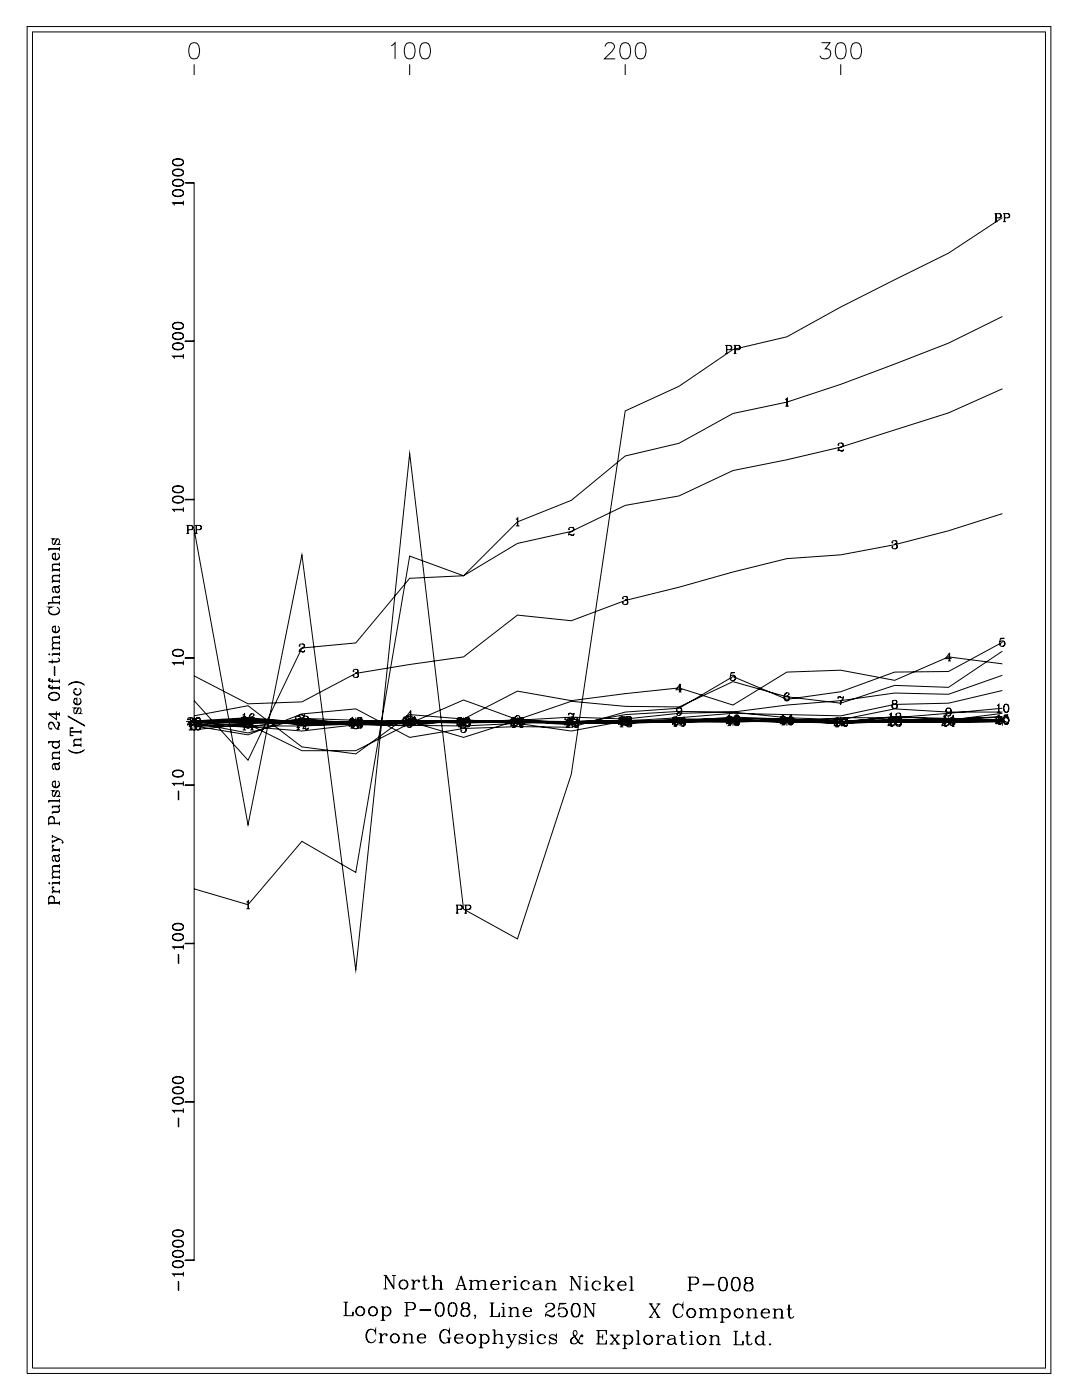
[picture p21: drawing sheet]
<svg xmlns="http://www.w3.org/2000/svg" width="215mm" height="279mm" viewBox="0 0 215 279" stroke-linecap="round" stroke-linejoin="round" font-family="sans-serif">
<g fill="none" stroke="#000" stroke-width=".2">
<path d="M5.4 5.3h204v268.5h-204zM6.5 6.4h201.9v266.3h-201.9zM38.1 8.7a1.05 1.05 0 0 1 1.5 .4 2.68 2.68 0 0 1-.3 2.5 1.06 1.06 0 0 1-1.5-.5 2.68 2.68 0 0 1 .3-2.4zM38.7 12.8v2.2M78 9.1l.7-.6v3.2M81 8.7a1.05 1.05 0 0 1 1.6 .4 2.68 2.68 0 0 1-.3 2.5 1.06 1.06 0 0 1-1.6-.5 2.68 2.68 0 0 1 .3-2.4zM81.6 12.8v2.2M84.1 8.7a1.04 1.04 0 0 1 1.5 .4 2.65 2.65 0 0 1-.3 2.5 1.05 1.05 0 0 1-1.5-.5 2.68 2.68 0 0 1 .3-2.4zM120.6 9.3a.81 .81 0 0 1 .6-.8h.6a.79 .79 0 0 1 .5 1.2l-1.8 2h2.1M124 8.7a1.05 1.05 0 0 1 1.5 .4 2.68 2.68 0 0 1-.3 2.5 1.06 1.06 0 0 1-1.5-.5 2.68 2.68 0 0 1 .3-2.4zM124.6 12.8v2.2M127.1 8.7a1.04 1.04 0 0 1 1.5 .4 2.65 2.65 0 0 1-.3 2.5 1.05 1.05 0 0 1-1.6-.5 2.7 2.7 0 0 1 .4-2.4z"/>
<path d="M163.7 8.5h1.7l-.9 1.2a1.03 1.03 0 0 1 1.1 1.2 1.03 1.03 0 0 1-1.4 .8l-.5-.1-.3-.5M166.9 8.7a1.05 1.05 0 0 1 1.6 .4 2.68 2.68 0 0 1-.3 2.5 1.06 1.06 0 0 1-1.6-.5 2.68 2.68 0 0 1 .3-2.4zM167.6 12.8v2.2M170 8.7a1.04 1.04 0 0 1 1.5 .4 2.65 2.65 0 0 1-.3 2.5 1.05 1.05 0 0 1-1.5-.5 2.7 2.7 0 0 1 .3-2.4zM34.4 38.6a.97 .97 0 0 0 1.2 .6l.5-.1a.67 .67 0 0 0 .5-.6 .67 .67 0 0 0-.5-.6 1.81 1.81 0 0 0-1.6 .2 .58 .58 0 0 0 .3 .9 1.27 1.27 0 0 0 1.7-.4M34.4 38.4a1.36 1.36 0 0 1 2.1 0M34.4 36.5a1.17 1.17 0 0 0 1.7 .5 .66 .66 0 0 0 .5-.6 .66 .66 0 0 0-.5-.6 1.74 1.74 0 0 0-1.6 .2 .58 .58 0 0 0 .3 .9 1.26 1.26 0 0 0 1.7-.4M34.4 36.3a1.38 1.38 0 0 1 2.1 0M34.4 34.5a.97 .97 0 0 0 1.2 .6l.5-.1a.67 .67 0 0 0 .5-.6 .67 .67 0 0 0-.5-.6 1.8 1.8 0 0 0-1.6 .2 .58 .58 0 0 0 .3 .9 1.27 1.27 0 0 0 1.7-.4M34.4 34.3a1.36 1.36 0 0 1 2.1 0M34.4 32.4a1.17 1.17 0 0 0 1.7 .6 .66 .66 0 0 0 .5-.7 .66 .66 0 0 0-.5-.6 1.74 1.74 0 0 0-1.6 .2 .58 .58 0 0 0 .3 1 1.26 1.26 0 0 0 1.7-.5M34.4 32.2a1.36 1.36 0 0 1 2.1 0"/>
<path d="M36.9 36.4l1.7 .1zM37.1 36.4h1.6v214.8h-1.6M34.5 40.5h2M36.5 40.4h-2.1l.4 .5M36.5 40v.9M198.2 42.6h1a.42 .42 0 0 1 .4 .4 .42 .42 0 0 1-.4 .4h-.7M198.2 44.2h.6M198.5 42.6v1.6M199.2 42.6l.3 .3-.1 .4-.2 .1M199.8 43.4l-10.8 7.1-21.4 10.7-10.8 5.9-10.7 2.6-10.8 7.3-10.7 4.9-10.7 72.4-10.8 32.8-10.7-5.9-10.8-90.8-10.7 102.9-10.7-82.7-10.8 53.8-10.7-58.9M199.9 42.6h.9a.42 .42 0 0 1 .4 .4 .42 .42 0 0 1-.4 .4h-.6M199.9 44.2h.6"/>
<path d="M200.2 42.6v1.6M200.8 42.6l.4 .3-.1 .4-.3 .1M34.4 69.1a1.17 1.17 0 0 0 1.7 .5 .66 .66 0 0 0 .5-.6 .66 .66 0 0 0-.5-.6 1.8 1.8 0 0 0-1.6 .2 .58 .58 0 0 0 .3 .9 1.27 1.27 0 0 0 1.7-.4M34.4 68.9a1.36 1.36 0 0 1 2.1 0M34.4 67.1a.97 .97 0 0 0 1.2 .6l.5-.1a.66 .66 0 0 0 .5-.6 .66 .66 0 0 0-.5-.6 1.74 1.74 0 0 0-1.6 .2 .57 .57 0 0 0 .3 .9 1.26 1.26 0 0 0 1.7-.4M34.4 66.9a1.38 1.38 0 0 1 2.1 0M34.4 65a1.17 1.17 0 0 0 1.7 .5 .66 .66 0 0 0 .5-.6 .66 .66 0 0 0-.5-.6 1.83 1.83 0 0 0-1.6 .2 .58 .58 0 0 0 .3 1 1.26 1.26 0 0 0 1.7-.5M34.4 64.8a1.36 1.36 0 0 1 2.1 0M34.5 71.1h2M36.5 71h-2.1l.4 .5M36.5 70.6v.9M36.9 68h1.7z"/>
<path d="M144.5 68.9h1a.43 .43 0 0 1 .4 .4 .43 .43 0 0 1-.4 .4h-.6M144.5 70.5h.6M144.8 68.9v1.6M144.9 68.9v1.6M145.5 68.9l.3 .3-.1 .3-.2 .2M146.2 68.9h1a.43 .43 0 0 1 .4 .4 .43 .43 0 0 1-.4 .4h-.7M146.2 70.5h.6M146.5 68.9v1.6M147.2 68.9l.3 .3-.1 .3-.2 .2M156.5 79.6l.4-.3v1.7M156.8 79.4v1.6M199.8 63.1l-10.8 5.3-21.4 8.2-10.8 3.6-10.7 2.2-10.8 6-10.7 2.5-10.7 8.8-10.8 4.3-10.7 10.8-10.8-4-10.7 63.1-10.7-6.2-10.8 12.6-10.7-3.1"/>
<path d="M199.8 77.5l-10.8 4.8-21.4 6.8-10.8 2.5-10.7 2.2-10.8 5-10.7 1.9-10.7 5.2-10.8 2.4-10.7 6.5-10.8 .5-10.7 12.9-10.7 1-10.8 22.3-10.7-11.8M34.4 99.7a1.17 1.17 0 0 0 1.7 .5 .66 .66 0 0 0 .5-.6 .66 .66 0 0 0-.5-.6 1.72 1.72 0 0 0-1.6 .2 .58 .58 0 0 0 .3 .9 1.26 1.26 0 0 0 1.7-.4M34.4 99.5a1.38 1.38 0 0 1 2.1 0M34.4 97.6a.97 .97 0 0 0 1.2 .6l.5-.1a.67 .67 0 0 0 .5-.6 .67 .67 0 0 0-.5-.6 1.83 1.83 0 0 0-1.6 .2 .58 .58 0 0 0 .3 .9 1.26 1.26 0 0 0 1.7-.4M34.4 97.4a1.36 1.36 0 0 1 2.1 0M36.9 99.5l1.7 .1zM156.5 81h.7M167.1 88.6l.1 .1h-.2a.55 .55 0 0 1 .6-.4 .55 .55 0 0 1 .5 .5l-.3 .3a.79 .79 0 0 0-.8 .8M167.7 88.3l.2 .2 .1 .3-.6 .4M168.1 89.7l-.2 .1-.7-.1-.2 .1M168.1 89.5l-.2 .4-.7-.2M9.7 109.5h2.1"/>
<path d="M10.4 111a.75 .75 0 0 0 .7 .5 .75 .75 0 0 0 .7-.5M10.4 115.9h1.4M10.4 113.6h1.4M10.8 117l.3 1 .4 .2a.65 .65 0 0 0 0-1.2M11 117.7a.42 .42 0 0 0 .4 .4 .42 .42 0 0 0 .4-.4M11 110.4l-.5 .1M11.4 107.4l-.5 1h-.4a.7 .7 0 0 1 .1-.9l.2-.1h-.4l.2 .1M11.5 110.3a.72 .72 0 0 1 .2 1.1 .72 .72 0 0 1-1.1 0 .72 .72 0 0 1 .2-1.1h.2v1.2M11.6 108.4l.2 .1h-.4l.2-.1a.69 .69 0 0 0 .1-.9l-.4-.1-.6 1.1M11.8 119h-1.1a.65 .65 0 0 0 0 1.1M11.8 119.1h-1.1l-.3 .3M11.8 116.7l-.3 .2h-.7l-.3 .2a.7 .7 0 0 0 .1 .9v-.1"/>
<path d="M11.8 116.6l-.3 .4h-.9M11.8 114.7h-1.1a.65 .65 0 0 0 0 1.1M11.8 114.8h-1.1l-.3 .3M11.8 112.4h-1.1a.66 .66 0 0 0 0 1.1M11.8 112.5h-1.1l-.3 .3M11.8 109v.8M11.8 112.1v.7M11.8 113.2v.8M11.8 114.4v.7M11.8 115.5v.7M11.8 118.7v.7M11.8 119.8v.7"/>
<path d="M11.8 113.5h-1.4v.5M11.8 115.8h-1.4v.4M11.8 109.3h-2.1v.5M34.5 101.6h2M36.5 101.5h-2.1l.4 .5M36.5 101.1v.9M37.2 104.7h.9a.43 .43 0 0 1 .4 .5 .43 .43 0 0 1-.4 .4h-.6M37.2 106.3h.5M37.4 104.7v1.6M37.5 104.7v1.6M38.1 104.7l.3 .3-.1 .4-.2 .2M38.8 104.7h1a.43 .43 0 0 1 .4 .5 .43 .43 0 0 1-.4 .4h-.6"/>
<path d="M38.8 106.3h.6M39.1 104.7v1.6M39.2 104.7v1.6M39.8 104.7l.3 .3-.1 .4-.2 .2M102.8 103.5l.4-.3v1.6M102.8 104.8h.7M103.1 103.3v1.5M113.4 105.4l.1 .1h-.2a.55 .55 0 0 1 .6-.4 .55 .55 0 0 1 .5 .5l-.3 .3a.78 .78 0 0 0-.8 .8M114 105.1l.3 .2v.3l-.6 .4M114.4 106.5l-.2 .1h-.9M114.4 106.3l-.1 .4-.7-.2M124.1 119.2l.1 .1h-.1a.51 .51 0 0 1 .5-.4 .51 .51 0 0 1 .5 .4l-.1 .2-.5 .1"/>
<path d="M124.8 118.9l.2 .2-.1 .4-.1 .1h.1a.45 .45 0 0 1 .3 .5 .45 .45 0 0 1-.4 .4l-.6-.1-.1-.2v-.2v.2M125 119.7l.1 .5-.3 .3M177.8 108.1v.1v-.1a.51 .51 0 0 1 .5-.3 .51 .51 0 0 1 .5 .4l-.1 .2-.5 .1M178.4 107.8l.3 .2-.1 .4-.2 .1h.2a.45 .45 0 0 1 .2 .5 .45 .45 0 0 1-.4 .4l-.5-.1-.1-.2v-.2v.2M178.7 108.6l.1 .5-.4 .3M199.8 102.4l-10.8 3.4-10.7 2.8-10.7 2-10.8 .7-10.7 2.7-10.8 3-10.7 2.7-10.7 4-10.8-1.1-10.7 8.3-10.8 1.5-10.7 1.8-10.7 5.7-10.8 .4-10.7-5.6M9.7 138.9a1.11 1.11 0 0 0 1.2 .7 1.11 1.11 0 0 0 .9-.9 1.11 1.11 0 0 0-1.1-.7 1.11 1.11 0 0 0-1 .9 1.23 1.23 0 0 0 2.1 0M9.7 138.7a1.23 1.23 0 0 1 2.1 0M9.7 136.9l.3 .2h1.8M9.7 135.5l.3 .2h1.8M9.7 130.4h.2l-.1 .1zM9.7 121.8a1.21 1.21 0 0 0 2.1 0"/>
<path d="M9.7 120.2h2.1M9.8 136.7l.1 .1 .1-.1h-.3l.1 .4 .2 .1h1.8M9.8 135.3h.2l-.1-.1-.2 .1 .1 .4 .2 .1h1.8M10.4 125.5a.75 .75 0 0 0 .7 .5 .75 .75 0 0 0 .7-.5M10.4 131.4v.9M10.4 135.3v.9M10.4 136.7v.8M10.4 130.4h1.4M10.4 129.3h1.4M10.8 132.9l.1 1.7zM11 124.9l-.5 .1M11.3 121a.79 .79 0 0 1 .5 .9 .79 .79 0 0 1-.8 .6 .94 .94 0 0 1-1-.2 .94 .94 0 0 1-.2-1l.2-.2-.3-.1h.6l-.3 .1"/>
<path d="M11.5 131.1a.43 .43 0 0 1 .2 .8l-2 .1M11.5 124.8a.71 .71 0 0 1 .2 1.1 .71 .71 0 0 1-1.1 0 .71 .71 0 0 1 .2-1.1h.2v1.2M11.8 131.7l-.4 .2h-1.7M11.8 128.1h-1.1a.66 .66 0 0 0 0 1.1M11.8 128.2h-1.1l-.3 .3M11.8 127h-1.1a.65 .65 0 0 0 0 1.1M11.8 127h-1.1l-.3 .4M11.8 126.6v.8M11.8 127.8v.7M11.8 128.9v.7M11.8 130v.7M11.8 135.4v.8"/>
<path d="M11.8 136.8v.7M11.8 129.2h-1.4v.4M11.8 130.3h-1.4v.4M11.8 120.1h-2.1v.4M13.6 136.6a2.2 2.2 0 0 1 3.3 0M13.8 136.4l.4-.2a2.63 2.63 0 0 1 2.5 .2M14.7 139.9a.75 .75 0 0 0 .7 .5 .75 .75 0 0 0 .7-.5M14.7 137.9a.75 .75 0 0 0 .7 .6 .75 .75 0 0 0 .7-.6M15.3 139.3l-.5 .1M15.8 139.2a.71 .71 0 0 1 .2 1 .71 .71 0 0 1-1.1 0 .71 .71 0 0 1 .2-1h.2v1.2M15.8 137.2a.72 .72 0 0 1 .2 1.1 .72 .72 0 0 1-1.1 0 .72 .72 0 0 1 .2-1.1v.2l-.1-.1M34.4 130.2a.97 .97 0 0 0 1.2 .6l.5-.1a.66 .66 0 0 0 .5-.6 .66 .66 0 0 0-.5-.6 1.74 1.74 0 0 0-1.6 .2 .57 .57 0 0 0 .3 .9 1.26 1.26 0 0 0 1.7-.4"/>
<path d="M34.4 130a1.38 1.38 0 0 1 2.1 0M34.5 132.2h2M36.5 132.1h-2.1l.4 .5M36.5 131.7v.9M36.9 131.1l1.7 .1zM59.7 128.7v.1l-.1-.1a.55 .55 0 0 1 .6-.4 .55 .55 0 0 1 .5 .5l-.3 .3a.77 .77 0 0 0-.8 .9M60.3 128.4l.3 .3a.6 .6 0 0 1-.6 .6M60.7 129.7l-.2 .2-.9-.1M60.7 129.6l-.1 .4-.7-.3M70.4 133.7l.1 .1h-.1a.51 .51 0 0 1 .5-.4 .51 .51 0 0 1 .5 .5l-.1 .1-.5 .1M71.1 133.4l.2 .2-.1 .4-.1 .1 .1 .1a.45 .45 0 0 1 .3 .5 .45 .45 0 0 1-.4 .3l-.6-.1-.1-.2v-.1v.1M71.3 134.2l.1 .5-.3 .3"/>
<path d="M135.3 137.9h.5M135.5 136.5v1.4M136 137.5h-1.3l.9-1.2v1.6M145.7 134.1l.8-.1h-.8l-.2 .8a.58 .58 0 0 1 .9-.2 .58 .58 0 0 1 0 .9 .58 .58 0 0 1-.9-.2l.1-.1v.1M146.2 134.6l.1 .1a.56 .56 0 0 1 .2 .5 .56 .56 0 0 1-.3 .5M156.8 138.1a.97 .97 0 0 0-.1 1.6M156.9 138.7l.4 .5-.1 .3-.3 .2M157.2 138.3v.2l.1-.2a.56 .56 0 0 0-.7-.2 .56 .56 0 0 0-.3 .7v.4a.52 .52 0 0 0 .6 .6 .52 .52 0 0 0 .4-.7 .52 .52 0 0 0-.7-.3l-.2 .4M167 139.1l.2-.3 .6 .3 .3-.3-.1 .5a1.3 1.3 0 0 0-.4 1.2M167 138.8v.5M167.1 139l.3-.1 .4 .2M168 139.3a1.14 1.14 0 0 0-.5 1.2"/>
<path d="M178.1 139.6l-.2 .1-.1 .4a.54 .54 0 0 0 1 0v-.3a.54 .54 0 0 0-.8-.1 .39 .39 0 0 0 .1 .6M178.4 139.6l.2 .1a.39 .39 0 0 1-.2 .6M189 131.7h.5M189.2 130.3v1.4M189.6 131.3h-1.2l.9-1.2v1.6M199.4 127.3l.8-.1h-.8l-.2 .8a.57 .57 0 0 1 .9-.2 .57 .57 0 0 1 0 .9 .57 .57 0 0 1-.9-.2h.2h-.1M199.8 132.3l-10.8-1.4-10.7 4.7-10.7-2-10.8 .4-10.7 6.5-10.8-3.4-10.7 1.2-10.7 1.4-10.8-1.9-10.7 5.5-10.8-.9-10.7 7.9-10.7-1.4-10.8-8.2-10.7 2M199.8 128l-10.8 5.8-10.7 .2-10.7 3.9-10.8 1.5-10.7-4.5-10.8 6.3-10.7 .7-10.7 3.1-10.8-.2-10.7 .4-10.8 1.8-10.7-5.7-10.7 1-10.8 4.2-10.7-1.8M199.8 129.8l-10.8 7.2-10.7-.4-10.7 3.6-10.8-1.3-10.7-3-10.8 5-10.7-.1-10.7-1-10.8 3.6-10.7-3.9-10.8 4.7-10.7 5.4h-10.7l-10.8-5.3-10.7 1.2M199.8 134.6l-10.8 3.8-10.7-.3-10.7 1.6-10.8 .8-10.7 1.4-10.8 .3-10.7 1.1-10.7-.4-10.8 .7-10.7 3.4-10.8-3.2-21.4-.6-10.8 2.9-10.7-2h10.7l10.8-.4 10.7 .5 10.7-.5 32.3 .1 42.9-.1 32.2 .2 10.8-.1M199.8 137.6l-10.8 2.6-10.7 .2-10.7 2.3-21.5-.5-10.8 .9-10.7 .6-10.7 2-10.8-1.5-10.7 .5-21.5-.2-10.7 1.2-10.8-.9-10.7-.1M199.8 127.8h.2a.55 .55 0 0 1 .2 .6 .55 .55 0 0 1-.4 .4"/>
<path d="M9.7 144.4l.1-.2a.47 .47 0 0 1 .7-.1l.4 .7M9.7 159.7h2.1M9.9 142.4h1.9M10.1 145.2h.1v.2a.73 .73 0 0 1-.5-.8 .73 .73 0 0 1 .6-.7l.4 .4a1.06 1.06 0 0 0 1.1 1.1M10.4 156.4a.75 .75 0 0 0 .7 .5 .75 .75 0 0 0 .7-.5M10.4 148.5a.75 .75 0 0 0 .7 .5 .75 .75 0 0 0 .7-.5M10.4 151.2h1.4M10.7 147.9a.68 .68 0 0 0-.1 1 .68 .68 0 0 0 1 0 .68 .68 0 0 0-.1-1M10.8 152.3l.3 1 .4 .1a.65 .65 0 0 0 0-1.1M11 155.8l-.5 .1M11 153a.42 .42 0 0 0 .4 .3 .42 .42 0 0 0 .4-.3M11.2 141.8v1.6l-1.5-1.1h2.1"/>
<path d="M11.3 143.9l.5 .2v.4l-.3 .5M11.4 157.6l-.5 1h-.4a.7 .7 0 0 1 .1-.9l.2-.1h-.4l.2 .1M11.5 155.7a.72 .72 0 0 1 .2 1.1 .72 .72 0 0 1-1.1 0 .72 .72 0 0 1 .2-1.1h.2v1.2M11.5 143.9l.2 .3-.2 .8 .1 .4M11.6 158.6l.2 .1h-.4l.4-.4v-.4l-.2-.3h-.3l-.6 1.1M11.8 152l-.3 .2-.9 .1a.69 .69 0 0 0 0 1v-.1M11.8 151.9l-.1 .3-.2 .1h-.9M11.8 150h-1.1a.66 .66 0 0 0 0 1.1M11.8 150.1h-1.1l-.3 .3M11.8 142v.7M11.8 147.5v.4h-2.1M11.8 149.6v.8"/>
<path d="M11.8 150.8v.7M11.8 159.3v.7M11.8 151.1h-1.4v.4M11.8 159.6h-2.1v.4M11.8 147.8h-2.1v.4M13.6 149.4a2.21 2.21 0 0 0 3.3 0M13.6 142.7l3.3 2zM13.8 149.6l.4 .2a2.64 2.64 0 0 0 2.5-.2M14 145.2l.6-.1h-.6v1.5h.6l-.6-.1M14 145.9h2.1M14 145.8h2.1M14.7 148.6h1.4"/>
<path d="M15.7 141.1l-.6 1.1h-.2l-.2-.3 .1-.6 .3-.2h-.4l.2 .1M15.9 142.1l.2 .1h-.4l.4-.4v-.4l-.2-.3h-.3l-.6 1.1M16.1 147.4h-1.1a.65 .65 0 0 0 0 1.1M16.1 147.4h-1.1l-.3 .4M16.1 148.5h-1.4v.4M16.1 145.5v.7M16.1 147v.8M16.1 148.2v.7M34.4 154.3a.97 .97 0 0 0 1.2 .6l.5-.1a.66 .66 0 0 0 .5-.6 .66 .66 0 0 0-.5-.6 1.72 1.72 0 0 0-1.6 .2 .57 .57 0 0 0 .3 .9 1.27 1.27 0 0 0 1.7-.4M34.4 154.1a1.38 1.38 0 0 1 2.1 0M34.5 156.2h2M35.5 157.7l.1 1.7z"/>
<path d="M36.5 156.1h-2.1l.4 .5M36.5 155.7v.9M36.9 156.4l1.7 .1zM37.1 143.8h2.4M37.5 143.3v.1h-.1a.55 .55 0 0 1 .6-.4 .55 .55 0 0 1 .5 .5l-.3 .3a.79 .79 0 0 0-.8 .8M37.6 144.2l.4-.3v1.6M37.6 143.4l.4-.3v1.7M37.6 145.5h.7M37.6 144.8h.7M37.9 143.2v2.3M38.1 143l.2 .2 .1 .3-.6 .4M38.3 144l.8-.1h-.8l-.1 .8a.57 .57 0 0 1 .8-.3 .57 .57 0 0 1 0 .9 .57 .57 0 0 1-.8-.2v-.1v.2"/>
<path d="M38.5 144.4l-.3 .2-.8-.1M38.5 144.2l-.2 .4-.7-.2M38.7 143.8h161.1M38.7 143v1.6M38.8 144.4l.1 .1a.57 .57 0 0 1 .3 .6 .57 .57 0 0 1-.4 .4M39.1 143.2l.7-.1h-.7l-.2 .8a.58 .58 0 0 1 .9-.2 .58 .58 0 0 1 0 .9 .58 .58 0 0 1-.9-.2l.1-.1v.1M39.4 143.9a.93 .93 0 0 0 0 1.6h.1a.94 .94 0 0 0 0-1.6h-.1a1.05 1.05 0 0 0 0 1.6M39.4 143a.93 .93 0 0 0 0 1.6h.1a.94 .94 0 0 0 0-1.6h-.1a1.04 1.04 0 0 0 0 1.6M39.5 143.9a1.05 1.05 0 0 1 0 1.6M39.5 143.7l.4 .4-.1 .4-.3 .3M39.5 143a1.04 1.04 0 0 1 0 1.6M48.2 143.2l.1 .1h-.2a.55 .55 0 0 1 .6-.4 .55 .55 0 0 1 .5 .4l-.3 .4a.78 .78 0 0 0-.8 .8"/>
<path d="M48.4 144.2l.3-.3v1.6M48.4 142.6l.3-.3v1.6M48.4 145.5h.6M48.7 142.3v1.6M48.7 144v1.5M48.8 142.9l.2 .1 .1 .3-.6 .5M49.2 144.3l-.2 .1-.9-.1M49.2 144.1l-.2 .4-.6-.2M49.4 143.5a.97 .97 0 0 0 0 1.6M49.4 143v1.6M49.5 144.1l.4 .5-.1 .3-.3 .2M49.8 143.7v.2l.1-.2a.56 .56 0 0 0-.7-.1 .56 .56 0 0 0-.3 .6v.5a.52 .52 0 0 0 .6 .5 .52 .52 0 0 0 .4-.7 .52 .52 0 0 0-.7-.3l-.2 .4"/>
<path d="M49.9 144.2l.4-.3v1.6M49.9 143.2l.4-.3v1.6M49.9 145.5h.7M49.9 144.5h.7M50.2 142.3a.98 .98 0 0 0-.1 1.6M50.2 143v2.5M50.3 142.9l.4 .4-.1 .3-.3 .3h-1.9M50.6 142.5v.1v-.3a.62 .62 0 0 0-.9 .6v.5a.52 .52 0 0 0 .5 .5 .52 .52 0 0 0 .5-.6 .52 .52 0 0 0-.7-.4l-.3 .4M58.9 143.1h.1h-.1a.55 .55 0 0 1 .5-.4 .55 .55 0 0 1 .5 .5l-.3 .3a.77 .77 0 0 0-.7 .9M59.1 144.1l.4-.3v1.6M59.1 143.7l.4-.3v1.6M59.1 145h.7"/>
<path d="M59.1 145.4h.7M59.4 143.8h1.6M59.4 143.5v1.9M59.6 142.8l.2 .1 .1 .3-.7 .5M59.6 142.7l.3-.3 .5 .2 .3-.2-.1 .4a1.3 1.3 0 0 0-.4 1.2M59.6 142.4v.4M59.7 142.5h.3l.4 .1M59.9 144.1l-.2 .2-.8-.1M59.9 144l-.1 .4-.7-.3M60.2 143v1.6M60.4 143.7l.2-.3 .6 .2 .3-.2-.1 .5-.5 .7v.4M60.4 143.4v.5"/>
<path d="M60.5 144.1v.1h-.1a.55 .55 0 0 1 .6-.4 .55 .55 0 0 1 .5 .4l-.3 .3a.79 .79 0 0 0-.8 .9M60.5 143.6l.3-.1 .4 .1M60.5 143.1v.1l-.1-.1a.55 .55 0 0 1 .6-.4 .55 .55 0 0 1 .5 .5l-.3 .3a.79 .79 0 0 0-.8 .9M60.6 142.8a1.14 1.14 0 0 0-.5 1.2M61.1 143.8l.2 .1 .1 .3-.6 .5M61.1 142.8l.2 .1 .1 .3-.6 .5M61.4 143.9a1.14 1.14 0 0 0-.5 1.1M61.5 145.2l-.3 .1-.8-.1M61.5 145l-.2 .4-.7-.2M61.5 144.1l-.3 .2-.8-.1M61.5 144l-.2 .4-.7-.3M69.7 143.6h.1h-.2a.55 .55 0 0 1 .6-.3 .55 .55 0 0 1 .5 .4l-.3 .3a.78 .78 0 0 0-.8 .9"/>
<path d="M69.8 143.8l.4-.3v1.6M69.8 143.3l.4-.3v1.6M69.8 145.1h.7M70.1 143.8h1.6M70.1 143.1v2M70.3 143.3l.2 .1 .1 .3-.6 .5M70.7 144.6l-.3 .2-.8-.1M70.7 144.5l-.2 .4-.7-.3h.7M70.8 143.6l-.3 .1-.1 .4a.56 .56 0 0 0 1 0v-.2a.56 .56 0 0 0-.8-.2l-.1 .4 .3 .2M70.8 144.3l-.4 .3a.53 .53 0 0 0 .6 .7 .53 .53 0 0 0 .3-.9l-.2-.1M70.8 144.3l-.4 .3 .1 .5 .3 .2M70.9 143v1.6"/>
<path d="M71.1 143.6l.2 .3-.1 .4h-.1M71.1 144.3l.3 .3-.1 .5-.2 .2M71.2 143.8v.2l-.1-.2 .2-.2a.6 .6 0 0 1 .8 .1v.4l-.5 .1M71.2 143.6v.1l-.1-.1 .2-.3a.6 .6 0 0 1 .8 .2v.4l-.5 .1M71.5 143l-.2 .1-.1 .4a.54 .54 0 0 0 .9 0v-.3a.54 .54 0 0 0-.7-.1l-.1 .4 .2 .2M71.5 143.7l-.4 .3a.53 .53 0 0 0 .7 .6 .53 .53 0 0 0 .3-.8l-.3-.1M71.5 143.7l-.3 .3 .1 .5 .2 .1M71.8 143.5l.3 .2-.1 .4-.2 .1 .2 .1a.45 .45 0 0 1 .2 .5 .45 .45 0 0 1-.4 .3h-.5l-.2-.3 .1-.1v.1M71.8 143l.3 .2-.1 .4-.2 .1M71.8 143.7l.3 .3v.5l-.3 .1M71.8 143.3l.3 .2-.1 .4-.2 .1h.2a.45 .45 0 0 1 .2 .5 .45 .45 0 0 1-.4 .4 .54 .54 0 0 1-.7-.3l.1-.2v.2M72.1 144.4v.4l-.3 .3"/>
<path d="M72.1 144.1v.5l-.3 .3M80.4 143.2v.1h-.1a.55 .55 0 0 1 .6-.4 .55 .55 0 0 1 .5 .4l-.3 .4a.78 .78 0 0 0-.8 .8M80.6 143.1l.4-.3v1.6M80.6 143.3l.4-.3v1.6M80.6 144.4h.7M80.6 144.6h.7M80.8 143.8h1.7M80.9 142.8v1.8M81 142.9l.3 .1v.3l-.6 .5M81.4 144.3l-.2 .1-.9-.1M81.4 144.1l-.1 .4-.7-.2M81.6 143.4l-.2 .1a.51 .51 0 0 0-.2 .5 .51 .51 0 0 0 .4 .4"/>
<path d="M81.6 143.2h.5M81.6 143v1.6M81.7 143.4a.96 .96 0 0 1-.1 1.6M81.8 141.8v1.4M82.1 143.9a.52 .52 0 0 1-.7 .4 .52 .52 0 0 1-.2-.7 .52 .52 0 0 1 .8-.1 .87 .87 0 0 1 .2 .9 .87 .87 0 0 1-.8 .6l-.2-.2 .1-.2v.2M82.3 142.8h-1.3l.9-1.2v1.6M82.3 143l-.3 .5v.3l.3 .2M82.3 144.4h.6M82.3 144.5h.6M82.5 143a.97 .97 0 0 1-.1 1.6M82.6 142.9v1.6M82.6 142.9l-.8 1.1h1.2"/>
<path d="M82.9 143.6a.51 .51 0 0 1-.7 .3 .51 .51 0 0 1-.3-.7 .51 .51 0 0 1 .8-.1 .88 .88 0 0 1 .3 .9 .88 .88 0 0 1-.8 .6l-.2-.2v-.2v.2M83 143.9h-1.2l.8-1.1v1.7M91.2 143.3v.1h-.1a.55 .55 0 0 1 .6-.4 .55 .55 0 0 1 .5 .5l-.4 .3a.79 .79 0 0 0-.7 .8M91.3 143.6l.4-.3v1.6M91.3 143.4l.4-.3v1.7M91.3 144.9h.7M91.3 144.8h.7M91.6 143.8h1.6M91.6 143.2v1.7M91.8 143l.2 .2 .1 .3-.6 .4M92 144.5l.8-.1h-.8l-.2 .8a.57 .57 0 0 1 .9-.2 .57 .57 0 0 1 0 .9 .57 .57 0 0 1-.9-.3h.2l-.1 .1M92.2 144.4l-.3 .2-.8-.1"/>
<path d="M92.2 144.2l-.2 .4-.7-.2M92.4 143v1.6M92.5 144.9l.1 .1a.55 .55 0 0 1 .2 .6 .55 .55 0 0 1-.3 .4M92.8 143.2l.7-.1h-.7l-.2 .8a.58 .58 0 0 1 .9-.2 .58 .58 0 0 1 0 .9 .58 .58 0 0 1-.9-.2l.1-.1v.1M93.1 143.3a.93 .93 0 0 0 0 1.6h.1a.94 .94 0 0 0 0-1.6h-.1a1.04 1.04 0 0 0 0 1.6M93.1 143a.93 .93 0 0 0 0 1.6h.1a.94 .94 0 0 0 0-1.6h-.1a1.04 1.04 0 0 0 0 1.6M93.2 143.3a1.04 1.04 0 0 1 0 1.6M93.2 143.7l.4 .4-.1 .4-.3 .3M93.2 143a1.04 1.04 0 0 1 0 1.6M101.9 143.4v.2l-.1-.1a.55 .55 0 0 1 .6-.4 .55 .55 0 0 1 .5 .5l-.3 .3a.79 .79 0 0 0-.8 .9M102.1 143.7l.3-.3v1.6M102.1 143.3l.3-.3v1.6"/>
<path d="M102.1 145h.6M102.1 144.6h.6M102.3 143.8h1.6M102.4 143.1v1.9M102.5 143.1l.2 .2 .1 .3-.6 .5M102.9 144.5l-.2 .2-.6-.2-.3 .1M102.9 144.4l-.2 .4-.6-.3M103.1 142.6a.96 .96 0 0 0-.1 1.6M103.1 143v1.6M103.2 143.2l.4 .5-.1 .3-.3 .2M103.5 142.9v.1l.1-.1a.52 .52 0 0 0-.5-.3 .52 .52 0 0 0-.4 .4 .84 .84 0 0 0 .3 1.2 .51 .51 0 0 0 .7-.4 .51 .51 0 0 0-.5-.5 .51 .51 0 0 0-.5 .4M103.6 143.7l.4-.3v1.6"/>
<path d="M103.6 143.4l.4-.3v1.7M103.6 145h.7M103.6 144.8h.7M103.9 143a.98 .98 0 0 0-.1 1.6M103.9 143.2v1.8M104 143.6l.3 .5v.3l-.3 .2M104.3 143.2v.2v-.2a.56 .56 0 0 0-.6-.1 .56 .56 0 0 0-.4 .6v.5a.52 .52 0 0 0 .6 .5 .52 .52 0 0 0 .5-.7 .52 .52 0 0 0-.7-.3l-.3 .4M112.6 143.3l.1 .1h-.1a.55 .55 0 0 1 .5-.4 .55 .55 0 0 1 .5 .5l-.3 .3a.79 .79 0 0 0-.7 .8M112.8 143.7l.4-.3v1.6M112.8 143.6l.4-.3v1.6M112.8 144.9h.7M112.8 145h.7"/>
<path d="M113 143.8h1.7M113.1 143.3v1.7M113.3 143l.2 .2 .1 .3-.7 .4M113.3 142.4l.3-.3 .5 .3 .3-.3-.1 .5a1.3 1.3 0 0 0-.4 1.1M113.3 142.1v.5M113.4 142.3l.3-.1 .4 .2M113.6 144.4l-.2 .2-.8-.1M113.6 144.2l-.1 .4-.7-.2M113.9 143v1.6M114.1 143.6l.2-.3 .6 .2 .3-.2-.1 .4a1.38 1.38 0 0 0-.5 1.2M114.1 143.3v.4M114.2 143.7v.2l-.1-.1a.55 .55 0 0 1 .6-.4 .55 .55 0 0 1 .5 .5l-.3 .3a.79 .79 0 0 0-.8 .8"/>
<path d="M114.2 143.4l.3-.1 .4 .2M114.2 143.3v.2l-.1-.1a.55 .55 0 0 1 .6-.4 .55 .55 0 0 1 .5 .5l-.3 .3a.8 .8 0 0 0-.8 .8M114.3 142.6a1.14 1.14 0 0 0-.5 1.1M114.8 143.4l.2 .2 .1 .3-.6 .4M114.8 143l.2 .2 .1 .3-.6 .4M115.1 143.7a1.17 1.17 0 0 0-.5 1.2M115.2 144.8l-.3 .1h-.8M115.2 144.6l-.2 .4-.7-.2M115.2 144.4l-.3 .2-.8-.1M115.2 144.2l-.2 .4-.7-.2M123.4 143.2v.1h-.1a.55 .55 0 0 1 .6-.4 .55 .55 0 0 1 .5 .4l-.3 .4a.78 .78 0 0 0-.8 .8M123.5 143.2l.4-.3v1.6"/>
<path d="M123.5 143.6l.4-.3v1.6M123.5 144.9h.7M123.5 144.5h.7M123.8 143.8h1.6M123.8 143v1.9M124 142.9l.2 .1 .1 .3-.6 .5M124.4 144.3l-.3 .1-.8-.1M124.4 144.1l-.2 .4-.7-.2M124.5 142.9l-.3 .1-.1 .3a.54 .54 0 0 0 1 0v-.2a.55 .55 0 0 0-.8-.1 .39 .39 0 0 0 .2 .6M124.5 143.6l-.4 .3a.53 .53 0 0 0 .6 .6 .53 .53 0 0 0 .3-.8l-.2-.1M124.5 143.6l-.4 .3 .1 .4 .3 .2M124.6 143v1.6"/>
<path d="M124.8 142.9l.1 .1a.39 .39 0 0 1-.1 .6M124.8 143.6l.3 .3-.1 .4-.2 .2M124.9 143.2v.1l-.1-.1 .2-.2a.59 .59 0 0 1 .8 .1v.4l-.5 .1M125.2 143.3h-.2l-.1 .4a.53 .53 0 0 0 .9 0v-.2a.53 .53 0 0 0-.7-.2l-.1 .4 .2 .3M125.2 144l-.4 .3a.53 .53 0 0 0 .7 .6 .53 .53 0 0 0 .3-.9h-.3M125.2 144l-.3 .3v.3l.3 .3M125.5 142.9l.2 .1a.39 .39 0 0 1-.2 .6l.2 .1a.44 .44 0 0 1 .2 .4 .44 .44 0 0 1-.4 .4l-.5-.1-.2-.2 .1-.2v.2M125.5 143.3l.3 .2-.1 .4-.2 .1M125.5 144l.3 .3v.3l-.3 .3M125.8 143.7v.5l-.3 .3M134.1 143.2v.1h-.1a.55 .55 0 0 1 .6-.4 .55 .55 0 0 1 .5 .4l-.3 .4a.78 .78 0 0 0-.8 .8M134.3 143.3l.4-.3v1.6"/>
<path d="M134.3 143.4l.4-.3v1.7M134.3 144.8h.7M134.3 144.6h.7M134.5 143.8h1.7M134.6 143.1v1.7M134.7 142.9l.3 .1v.3l-.6 .5M135.1 144.3l-.2 .1-.9-.1M135.1 144.1l-.1 .4-.7-.2M135.3 141l-.3 .2a.51 .51 0 0 0 .3 .8M135.3 143v1.6M135.4 141a.97 .97 0 0 1-.1 1.6M135.8 141.5a.52 .52 0 0 1-.7 .4 .52 .52 0 0 1-.2-.7 .52 .52 0 0 1 .8-.1 .83 .83 0 0 1 .2 1 .83 .83 0 0 1-.9 .4v-.3v.2"/>
<path d="M136 143.1l-.3 .5v.3l.3 .2M136 144.5h.6M136 144.6h.6M136.2 143.1a.98 .98 0 0 1-.1 1.7M136.3 143v1.6M136.3 143l-.8 1.2h1.2M136.6 143.7a.51 .51 0 0 1-.7 .4 .51 .51 0 0 1-.3-.8 .51 .51 0 0 1 .8-.1 .83 .83 0 0 1 .3 1 .83 .83 0 0 1-1 .5v-.3v.1M136.7 144h-1.2l.8-1.1v1.7M144.9 143.1h-.1a.55 .55 0 0 1 .5-.4 .55 .55 0 0 1 .6 .5l-.4 .3a.77 .77 0 0 0-.7 .9M145 142.8l.4-.3v1.6M145 143.3l.4-.3v1.6M145 144.6h.7"/>
<path d="M145.3 143.8h1.6M145.3 142.6v2M145.5 142.8l.2 .1 .1 .3-.6 .5M145.9 144.1l-.3 .2-.8-.1M145.9 144l-.2 .4-.7-.3h.7M146.1 143v1.6M146.5 143.1l.7-.1h-.7l-.2 .8a.58 .58 0 0 1 .9-.2 .58 .58 0 0 1 0 .9 .58 .58 0 0 1-.9-.2l.1-.1v.1M146.8 142.5a.93 .93 0 0 0 0 1.6h.1a.94 .94 0 0 0 0-1.6h-.1a1.04 1.04 0 0 0 0 1.6M146.8 142.8a.93 .93 0 0 0 0 1.6h.1a.94 .94 0 0 0 0-1.6h-.1a1.05 1.05 0 0 0 0 1.6M146.9 142.5a1.04 1.04 0 0 1 0 1.6M146.9 143.6l.4 .4-.1 .4-.3 .2M146.9 142.8a1.05 1.05 0 0 1 0 1.6"/>
<path d="M155.6 143.1h.1h-.2a.55 .55 0 0 1 .6-.4 .55 .55 0 0 1 .5 .5l-.3 .3a.77 .77 0 0 0-.8 .9M155.7 142.8l.4-.3v1.6M155.7 143.2l.4-.3v1.6M155.7 144.5h.7M156 143.8h1.6M156.1 142.6v1.9M156.2 142.8l.2 .1 .1 .3-.6 .5M156.6 144.1l-.2 .2-.9-.1M156.6 144l-.2 .4-.7-.3h.7M156.8 143v1.6M157.3 142.8l.4-.3v1.6M157.3 143.1l.4-.3v1.6"/>
<path d="M157.3 144.4h.7M157.3 144.1h.7M157.6 142.9a.98 .98 0 0 0-.1 1.6M157.6 142.6v1.8M157.7 143.5l.3 .5v.3l-.3 .2M158 143.1v.2v-.2a.5 .5 0 0 0-.5-.2 .5 .5 0 0 0-.4 .4 .81 .81 0 0 0 .4 1.2 .5 .5 0 0 0 .6-.4 .5 .5 0 0 0-.4-.6 .5 .5 0 0 0-.6 .5M166.3 143.4v.2v-.1a.55 .55 0 0 1 .5-.4 .55 .55 0 0 1 .5 .5l-.3 .3a.79 .79 0 0 0-.7 .9M166.5 143.4l.4-.3v1.7M166.5 143.6l.4-.3v1.6M166.5 144.9h.7M166.5 144.8h.7M166.7 143.8h1.7"/>
<path d="M166.8 143.2v1.7M166.9 143.1l.3 .2v.3l-.6 .5M167.3 144.5l-.2 .2-.6-.2-.2 .1M167.3 144.4l-.1 .4-.7-.3M167.6 143v1.6M167.8 143.6l.2-.3 .6 .2 .3-.2-.1 .4-.5 .8v.4M167.8 143.3v.4M168.5 143.1l.2 .2 .1 .3-.6 .5M168.6 143.5l-.6-.2-.1 .3-.1-.1a.55 .55 0 0 1 .6-.4 .55 .55 0 0 1 .5 .5l-.3 .3a.81 .81 0 0 0-.8 .9M168.8 143.7a1.15 1.15 0 0 0-.6 1.2M168.9 144.5l-.3 .2-.6-.2-.2 .1M168.9 144.4l-.2 .4-.7-.3"/>
<path d="M177.1 143.4v.2l-.1-.1a.55 .55 0 0 1 .6-.4 .55 .55 0 0 1 .5 .5l-.3 .3a.79 .79 0 0 0-.8 .9M177.2 142.4l.4-.3v1.6M177.2 143.2l.4-.3v1.6M177.2 144.5h.7M177.2 143.7h.7M177.5 143.8h1.6M177.5 142.2v2.3M177.7 143.1l.2 .2 .1 .3-.6 .5M178.1 144.5l-.3 .2-.6-.2-.2 .1M178.1 144.4l-.2 .4-.7-.3M178.1 140.3l-.3 .3a.53 .53 0 0 0 .6 .6 .53 .53 0 0 0 .3-.8l-.3-.1M178.1 140.3l-.3 .3v.3l.3 .3"/>
<path d="M178.3 143v1.6M178.4 140.3l.4 .3-.1 .5-.3 .1M178.6 142.4v.2l-.1-.2 .2-.2a.6 .6 0 0 1 .8 .2l-.1 .3-.4 .1M178.9 142.9l-.2 .1-.1 .3a.53 .53 0 0 0 .9 0v-.2a.53 .53 0 0 0-.7-.1 .39 .39 0 0 0 .1 .6M178.9 143.6l-.4 .3a.54 .54 0 0 0 .6 .6 .54 .54 0 0 0 .4-.8l-.3-.1M178.9 143.6l-.3 .3 .1 .4 .2 .2M179.2 142.1l.2 .3v.2l-.2 .2 .2 .1a.45 .45 0 0 1 .2 .5 .45 .45 0 0 1-.4 .3h-.5l-.2-.3 .1-.1v.3l-.1-.2 .2-.2a.6 .6 0 0 1 .8 .2l-.1 .4h-.4M179.2 142.9l.2 .1a.39 .39 0 0 1-.2 .6M179.2 143.6l.3 .3-.1 .4-.2 .2M179.2 143.1l.2 .3v.2l-.2 .2 .2 .1a.45 .45 0 0 1 .2 .5 .45 .45 0 0 1-.4 .4l-.5-.1-.2-.3 .1-.1v.1M179.4 143l.1 .4-.3 .3M179.4 144l.1 .4-.3 .4"/>
<path d="M187.8 143.4v.2l-.1-.1a.55 .55 0 0 1 .6-.4 .55 .55 0 0 1 .5 .5l-.3 .3a.79 .79 0 0 0-.8 .9M188 142.8l.3-.3v1.6M188 143.3l.3-.3v1.6M188 144.1h.6M188 144.6h.6M188.2 143.8h1.7M188.3 142.6v2M188.4 143.1l.2 .2 .1 .3-.6 .5M188.8 144.5l-.2 .2-.6-.2-.3 .1M188.8 144.4l-.2 .4-.6-.3M189 141.1l-.2 .1a.5 .5 0 0 0-.2 .5 .5 .5 0 0 0 .4 .4M189 143v1.6"/>
<path d="M189.1 141.1a.97 .97 0 0 1-.1 1.6M189.5 141.7a.52 .52 0 0 1-.7 .4 .52 .52 0 0 1-.3-.8 .52 .52 0 0 1 .8-.1 .88 .88 0 0 1 .3 .9 .88 .88 0 0 1-.8 .6l-.2-.2v-.2v.2M189.7 143l-.4 .5 .1 .3 .3 .2M189.7 144.1h.6M189.7 144.8h.6M189.9 143a.97 .97 0 0 1-.1 1.6M190 142.7v2.1M190 143.1l-.8 1.2h1.2M190.3 143.6a.51 .51 0 0 1-.7 .3 .51 .51 0 0 1-.3-.7 .51 .51 0 0 1 .8-.1 .88 .88 0 0 1 .3 .9 .88 .88 0 0 1-.8 .6l-.3-.2 .1-.2v.2M190.4 143.7h-1.2l.8-1.2v2.3M198.5 143.1h.1h-.1a.55 .55 0 0 1 .5-.4 .55 .55 0 0 1 .5 .5l-.3 .3a.77 .77 0 0 0-.7 .9M198.7 140.7l.4-.3v1.6"/>
<path d="M198.7 142.8l.4-.3v1.6M198.7 142h.7M199 143.8h1.6M199 140.4v1.6M199 142.6v1.5M199.2 142.8l.2 .1 .1 .3-.7 .5M199.5 144.1l-.2 .2-.8-.1M199.5 144l-.1 .4-.7-.3h.7M199.8 141.9h-10.8l-10.7-.6-10.7 2.1-10.8-.3-10.7-1.2-10.8-.1-10.7 .6-10.7 2.1-10.8-.7h-10.7l-21.5 .7-10.7-1.3-10.8 1.8-10.7-.7M199.8 141.2l-21.5 1.9h-10.7l-10.8 .8-10.7-.6h-10.8l-10.7 .6-10.7 .2-10.8-.7-10.7 .7a1222.1 1222.1 0 0 0-43 .1l-10.7 .5M199.8 142.2l-10.8 1.4-10.7-.3-10.7 .5-21.5-.9-10.8 .8-10.7-.1-21.5 .6-10.7-.8-10.8 1.3-10.7-.4-10.7 .4h-10.8l-10.7-.8M199.8 142.8l-10.8 .6-10.7-.6-10.7 1.1-10.8-.3-21.5-.2-10.7 .8h-10.7l-10.8-.4h-10.7l-10.8-.2-10.7 .6-10.7 .4-10.8-1.4-10.7 .7"/>
<path d="M199.8 143.4l-21.5-.5-10.7 .9-10.8-.5-10.7-.1-10.8 .4-10.7 .1-10.7 .5-10.8-.4-10.7-.1-10.8 .5-10.7 .1h-10.7l-10.8-.6h-10.7M199.8 142.9l-32.2 .9-10.8-.5-10.7 .5-21.5 .1h-32.2l-10.8-.3-10.7 .6-10.7-.1-10.8-.5-10.7 .3M199.8 143.3l-10.8 .5h-10.7l-10.7 .4-10.8-.5-10.7 .1-10.8-.1-10.7 .2-10.7-.1-43 .1-10.7-.1-10.8-.5-10.7 .6M199.8 143.4l-21.5 .2-10.7 .6-10.8-.5-21.5 .1-10.7 .4-21.5-.4-10.7 .3-10.8-.4-21.4 .2-10.8-.8-10.7 .6M199.8 143.4l-10.8 .3h-10.7l-10.7 .4-10.8-.2-10.7-.3-10.8 .3-21.4 .2-10.8-.4-21.5 .4-10.7-.2-10.7 .3-10.8-.6-10.7 .2M199.8 143.6l-21.5 .1-10.7 .4-21.5-.4-21.5 .4-10.7-.3a895.7 895.7 0 0 1-43 0l-21.5 .1-10.7-.2M199.8 143.6l-32.2 .5-10.8-.4h-10.7l-10.8 .2-10.7-.2-21.5 .2-21.5-.1-10.7 .4-10.7-.5-21.5 .1M199.8 143.6l-21.5 .1-10.7 .2-10.8-.3h-10.7l-10.8 .2h-75.1l-10.8-.2-10.7 .2M199.8 143.7l-32.2 .2-10.8-.3-10.7 .3a895.7 895.7 0 0 0-43 0l-21.5-.2-10.7 .2-10.7-.2h-10.8l-10.7 .2M199.8 143.8l-32.2 .1-21.5-.2-10.8 .1-10.7-.1-10.7 .1-32.3-.1-10.7 .2-10.7-.3-10.8 .3h-10.7M199.8 143v1.6M200.2 142.6l.7-.1h-.7l-.2 .8a.58 .58 0 0 1 .9-.2 .58 .58 0 0 1 0 .9 .58 .58 0 0 1-.9-.2l.1-.1v.1"/>
<path d="M200.5 140.4a.93 .93 0 0 0 0 1.6h.1a.94 .94 0 0 0 0-1.6h-.1a1.04 1.04 0 0 0 0 1.6M200.5 142.8a.93 .93 0 0 0 0 1.6h.1a.94 .94 0 0 0 0-1.6h-.1a1.05 1.05 0 0 0 0 1.6M200.6 140.4a1.04 1.04 0 0 1 0 1.6M200.6 143l.4 .5-.1 .4-.3 .2M200.6 142.8a1.05 1.05 0 0 1 0 1.6M9.7 179.1a.58 .58 0 0 1 .6-.4 .58 .58 0 0 1 .5 .4M9.7 163.3a.58 .58 0 0 1 .6-.5 .58 .58 0 0 1 .5 .5M9.7 179.9h2.1M9.7 164.2h2.1M9.7 164.1h2.1M9.8 175.9v.2l-.1-.1zM10.4 166.6l1.4 .6a.83 .83 0 0 1 .8 .8h-.2l.1-.1"/>
<path d="M10.4 177.8h1.4M10.4 166.4v.6M10.4 167.4v.7M10.4 176h1.4M10.4 174.9h1.4M10.4 169.5h1.4M10.5 176.9l.1 .1 .1-.1-.2-.1a.58 .58 0 0 0 0 .6 .58 .58 0 0 0 .5 .3M10.5 168.6h.2l-.2-.1a.59 .59 0 0 0 0 .6 .59 .59 0 0 0 .5 .3M10.8 179.9v-.8a.56 .56 0 0 0-.5-.5 .56 .56 0 0 0-.6 .5v1.2M10.8 170.6l.3 1 .4 .1a.65 .65 0 0 0 0-1.1M10.8 164.1l-.1-1.2a.57 .57 0 0 0-.6-.2 .57 .57 0 0 0-.4 .6v1.2M11 171.3a.42 .42 0 0 0 .4 .3 .42 .42 0 0 0 .4-.3"/>
<path d="M11.5 160.8a.67 .67 0 0 1 0 1.1h-1.1M11.6 167.2l-1.2 .6M11.8 173.7h-1.1a.66 .66 0 0 0 0 1.1M11.8 173.8h-1.1l-.3 .3M11.8 172.6h-1.1a.66 .66 0 0 0 0 1.1M11.8 172.7h-1.1l-.3 .3M11.8 170.3l-.3 .2-.9 .1a.7 .7 0 0 0-.1 .9l.2 .1-.1-.1M11.8 170.2l-.1 .3-.2 .1h-.9M11.8 161.5l-.3 .3h-1.1v.4M11.8 160.4v.4h-1.4M11.8 163.8v.7M11.8 169.1v.7"/>
<path d="M11.8 172.3v.7M11.8 173.4v.7M11.8 174.5v.7M11.8 175.6v.7M11.8 177.4v.7M11.8 179.6v.7M11.8 177.7h-1.4v.4M11.8 160.7h-1.4v.4M11.8 169.4h-1.4v.4M11.8 174.8h-1.4v.4M11.8 175.9h-1.4v.4M11.8 167.2l-1.4 .7"/>
<path d="M49.1 179.8l.4-.3v1.6M49.4 179.6v1.5M9.7 180h2.1M34.4 186.9a1.16 1.16 0 0 0 1.7 .5 .66 .66 0 0 0 .5-.6 .66 .66 0 0 0-.5-.6 1.74 1.74 0 0 0-1.6 .2 .59 .59 0 0 0 .3 .9 1.25 1.25 0 0 0 1.7-.4M34.4 186.7a1.38 1.38 0 0 1 2.1 0M34.4 184.8a.97 .97 0 0 0 1.2 .7l.5-.1a.67 .67 0 0 0 .5-.7 .67 .67 0 0 0-.5-.6 1.8 1.8 0 0 0-1.6 .2 .58 .58 0 0 0 .3 .9 1.27 1.27 0 0 0 1.7-.4M34.4 184.6a1.36 1.36 0 0 1 2.1 0M34.5 188.8h2M35.5 190.3l.1 1.7zM36.5 188.7h-2.1l.4 .5M36.5 188.3v.9M36.9 188l1.7 .1z"/>
<path d="M49.1 181.1h.7M90.9 180.4h.9a.43 .43 0 0 1 .4 .4 .43 .43 0 0 1-.4 .5h-.6M90.9 182h.5M91.1 180.4v1.6M91.2 180.4v1.6M91.8 180.4l.3 .3-.1 .4-.2 .2M92.5 180.4h1a.43 .43 0 0 1 .4 .4 .43 .43 0 0 1-.4 .5h-.7M92.5 182h.6M92.8 180.4v1.6M93.5 180.4l.3 .3-.1 .4-.2 .2M34.4 219.5a1.17 1.17 0 0 0 1.7 .5 .66 .66 0 0 0 .5-.6 .66 .66 0 0 0-.5-.6 1.81 1.81 0 0 0-1.6 .2 .58 .58 0 0 0 .3 .9 1.27 1.27 0 0 0 1.7-.4M34.4 219.3a1.36 1.36 0 0 1 2.1 0"/>
<path d="M34.4 217.4a.97 .97 0 0 0 1.2 .6l.5-.1a.66 .66 0 0 0 .5-.6 .66 .66 0 0 0-.5-.6 1.74 1.74 0 0 0-1.6 .2 .57 .57 0 0 0 .3 .9 1.26 1.26 0 0 0 1.7-.4M34.4 217.2a1.38 1.38 0 0 1 2.1 0M34.4 215.4a1.17 1.17 0 0 0 1.7 .5 .66 .66 0 0 0 .5-.6 .66 .66 0 0 0-.5-.6 1.8 1.8 0 0 0-1.6 .2 .58 .58 0 0 0 .3 .9 1.27 1.27 0 0 0 1.7-.4M34.4 215.2a1.36 1.36 0 0 1 2.1 0M36.9 219.6l1.7 .1zM34.5 221.4h2M35.5 222.9l.1 1.7zM36.5 221.3h-2.1l.4 .5M36.5 220.9v.9M34.4 252.1a.97 .97 0 0 0 1.2 .6l.5-.1a.67 .67 0 0 0 .5-.6 .67 .67 0 0 0-.5-.6 1.83 1.83 0 0 0-1.6 .2 .58 .58 0 0 0 .3 .9 1.26 1.26 0 0 0 1.7-.4M34.4 251.9a1.36 1.36 0 0 1 2.1 0M34.4 250a1.16 1.16 0 0 0 1.7 .5 .66 .66 0 0 0 .5-.6 .66 .66 0 0 0-.5-.6 1.72 1.72 0 0 0-1.6 .2 .59 .59 0 0 0 .3 .9 1.25 1.25 0 0 0 1.7-.4"/>
<path d="M34.4 249.8a1.38 1.38 0 0 1 2.1 0M34.4 248a.97 .97 0 0 0 1.2 .6l.5-.1a.67 .67 0 0 0 .5-.6 .67 .67 0 0 0-.5-.6 1.83 1.83 0 0 0-1.6 .2 .58 .58 0 0 0 .3 .9 1.26 1.26 0 0 0 1.7-.4M34.4 247.8a1.36 1.36 0 0 1 2.1 0M34.4 245.9a1.17 1.17 0 0 0 1.7 .5 .66 .66 0 0 0 .5-.6 .66 .66 0 0 0-.5-.6 1.74 1.74 0 0 0-1.6 .2 .58 .58 0 0 0 .3 1 1.26 1.26 0 0 0 1.7-.5M34.4 245.7a1.38 1.38 0 0 1 2.1 0M34.5 254h2M35.5 255.4l.1 1.8zM36.5 253.9h-2.1l.4 .5M36.5 253.5v.9M36.9 251.1l1.7 .1zM68.5 259.5h.9M68.9 259.5l-.1 2.7"/>
<path d="M69 259.5v2.7M76.5 256.9h.7M76.5 254.2h.5l1.5 2.5M76.8 254.2v2.7M78.1 254.2h.8M78.5 254.2v2.7l-1.5-2.4M80.3 255.1a.91 .91 0 0 0-.6 1.4 .91 .91 0 0 0 1.5 0 .91 .91 0 0 0-.7-1.4 .92 .92 0 0 0-.9 .8 .92 .92 0 0 0 .7 1M80.5 255.1a.94 .94 0 0 1 .7 .9 .94 .94 0 0 1-.7 .9M80.6 259.6h1.6a.7 .7 0 0 1 .6 .7 .7 .7 0 0 1-.7 .7h-1M81 259.6v2.7M81.1 259.6v2.7M81.9 256.9h.9"/>
<path d="M82 255.1h.5v1.8M82.2 259.6a.73 .73 0 0 1 .5 .7 .73 .73 0 0 1-.6 .7M82.3 255.1v1.8M83.5 255.3l-.1 .1 .1 .1 .1-.2a.73 .73 0 0 0-.8-.1 .73 .73 0 0 0-.3 .7M84.1 255.2h1M84.5 254.3v2.1l.1 .4a.55 .55 0 0 0 .9-.2M84.6 254.3v2.1l.3 .5M86 257h.9M86 254.3h.6l-.1 2.7M86.4 254.3v2.7M86.6 255.6a.84 .84 0 0 1 1.4 0v1.4M87.4 257h.9"/>
<path d="M87.4 255.2l.4 .4v1.4M87.5 259.7a1.23 1.23 0 0 0-.8 1.5l.2 .6a.82 .82 0 0 0 .7 .6 .82 .82 0 0 0 .8-.6 2.22 2.22 0 0 0-.2-2 .73 .73 0 0 0-1.2 .4 2.2 2.2 0 0 0 .3 2l.2 .1M87.8 259.7l.2 .1a2.09 2.09 0 0 1 0 2.4l-.2 .1M90.1 259.7a1.21 1.21 0 0 0-.8 1.5l.1 .6a.83 .83 0 0 0 .8 .6 .83 .83 0 0 0 .8-.6 2.26 2.26 0 0 0-.3-2 .73 .73 0 0 0-1.1 .4 1.59 1.59 0 0 0 .5 2.2M90.3 259.7l.3 .1a2.08 2.08 0 0 1 0 2.4l-.3 .2M90.8 257h.7M91 257l.9-2.7 .9 2.7M91.3 256.2h1.1M91.9 254.7l.8 2.3M92.3 257h.8M92.5 259.7l-.4 .1-.1 .6a.91 .91 0 0 0 1.5 0v-.3a.89 .89 0 0 0-1.3-.3l-.1 .6 .4 .4M93 259.7l.4 .4v.3l-.4 .4"/>
<path d="M93.5 257h.8M93.5 255.2h.5v1.8M93.8 255.2v1.8M94 255.6a.84 .84 0 0 1 1.4 0v1.4M94.9 257h.8M94.9 255.2l.3 .4v1.4M95.4 255.6a.83 .83 0 0 1 1.4 0v1.4M96.3 257h.9M96.3 255.2l.4 .4-.1 1.4M97.6 259.7h.9M97.9 256h1.6a.88 .88 0 0 0-1.4-.6 .88 .88 0 0 0 .1 1.5 .99 .99 0 0 0 1.3-.3M98 259.7v2.7"/>
<path d="M98.1 259.7v2.7M98.6 255.2a.94 .94 0 0 0-.7 .9 .94 .94 0 0 0 .7 .9M99.2 255.4l.1 .6M100.1 257h.9M100.1 255.2l.5 .1v1.7M100.2 259.8l.1-.1 .1 .1-.1 .2zM100.5 255.3v1.7M101.6 255.4l-.1 .1 .1 .1 .2-.2a.74 .74 0 0 0-.8-.1 .74 .74 0 0 0-.4 .7M102.3 257l.9 .1M102.3 255.3h.5v1.8M102.5 254.5l.2-.1 .1 .1-.1 .1zM102.7 255.3v1.7"/>
<path d="M104.6 255.3a.94 .94 0 0 0-.7 .9 .94 .94 0 0 0 .7 .9M105.4 255.7l-.2 .1 .2 .1 .1-.1a.9 .9 0 0 0-1.4-.3 .9 .9 0 0 0 0 1.4 .9 .9 0 0 0 1.4-.2M106.5 255.5l-.1 .2 .4-.4h.5l.3 .2 .2 .3v.9l.2 .4M106.7 256a.54 .54 0 0 0-.3 .6 .54 .54 0 0 0 .3 .5M107.6 255.5v1.2l.2 .2 .4 .2M107.6 255.8l-1.2 .4-.2 .5a.81 .81 0 0 0 1.4 0M108.7 257.1h.9M108.7 255.3h.5v1.8M109.1 255.3l-.1 1.8M109.2 255.7a.84 .84 0 0 1 1.4 0v1.4M109.9 259.8a.65 .65 0 0 1 .4 1l-.9 .5M110.1 257.1h.9"/>
<path d="M110.1 255.3l.4 .4-.1 1.4M111.6 259.9l1.2-.1h-1.2l-.3 1.3a.97 .97 0 0 1 1.4-.3 .97 .97 0 0 1 .1 1.4 .97 .97 0 0 1-1.4 0l-.1-.2 .1-.3 .1 .1-.1 .2M113.5 257.1h.8M113.5 254.4h.5l1.6 2.5M113.9 254.4v2.7M114.6 259.8a1.24 1.24 0 0 0-.8 1.5l.2 .7a.83 .83 0 0 0 .7 .5 .83 .83 0 0 0 .8-.5 2.24 2.24 0 0 0-.2-2.1 .73 .73 0 0 0-1.2 .4 1.59 1.59 0 0 0 .5 2.2M114.9 259.8l.2 .1a2.09 2.09 0 0 1 0 2.5l-.2 .1M115.2 254.4h.8M115.6 254.4v2.7l-1.6-2.4M116.3 259.8h.5l1.5 2.5M116.5 257.1h.9M116.5 255.3h.5v1.8"/>
<path d="M116.7 259.8v2.7M116.7 254.6l.2-.2 .1 .2-.1 .1zM116.9 255.3l-.1 1.8M117.9 259.8h.8M118.3 259.8v2.7l-1.5-2.4M118.8 255.4a.94 .94 0 0 0-.7 .8 .94 .94 0 0 0 .7 .9M119.5 255.7l-.1 .2 .1 .1 .2-.1a.9 .9 0 0 0-1.4-.3 .9 .9 0 0 0 0 1.4 .9 .9 0 0 0 1.4-.2M120.3 257.2h.9M120.3 254.5h.5v2.7M120.7 254.5v2.7M121.3 256.1l.8 1.1M121.4 256.1l.8 1.1"/>
<path d="M121.7 257.2h.8M121.7 255.4h.8M122.1 255.4l-1.3 1.2M123.2 256.1l1.6 .1a.88 .88 0 0 0-1.4-.7 .88 .88 0 0 0 .1 1.5 .96 .96 0 0 0 1.3-.2M123.9 255.4a.94 .94 0 0 0-.7 .9 .94 .94 0 0 0 .7 .9M124.5 255.5l.1 .7M125.4 257.2h.9M125.4 254.5h.5v2.7M125.8 254.5v2.7M129.3 259.9h.8M129.6 259.9l1.6 2.7M129.7 259.9l1.7 2.7"/>
<path d="M130.9 259.9h.7M131.4 259.9l-1.8 2.7M135.1 259.9a1.52 1.52 0 0 0 0 2.7M137 257.2h.9M137.1 254.6h1.5a.71 .71 0 0 1 .7 .7 .71 .71 0 0 1-.7 .7h-1M137.4 254.6v2.6M137.6 254.6v2.6M138.6 254.6a.73 .73 0 0 1 .5 .7 .73 .73 0 0 1-.5 .7M140.1 256h2.2v.1h-2.2zM144 254.6a1.23 1.23 0 0 0-.8 1.5l.1 .7a.83 .83 0 0 0 .8 .5 .83 .83 0 0 0 .7-.5 2.24 2.24 0 0 0-.2-2.1 .73 .73 0 0 0-1.1 .4 1.58 1.58 0 0 0 .4 2.2M144.2 254.6l.3 .1a2.1 2.1 0 0 1 0 2.5l-.3 .1M146.5 254.6a1.26 1.26 0 0 0-.8 1.5l.2 .7a.82 .82 0 0 0 .7 .5 .82 .82 0 0 0 .8-.5 2.28 2.28 0 0 0-.2-2.1 .73 .73 0 0 0-1.2 .4 1.59 1.59 0 0 0 .5 2.2"/>
<path d="M146.8 254.6l.2 .1a2.1 2.1 0 0 1 0 2.5l-.2 .1M148.9 255.8l-.4 .1-.2 .4a.9 .9 0 0 0 1 1 .9 .9 0 0 0 .7-1.3l-.5-.2M148.9 255.8l-.5 .5v.5l.5 .5M148.9 254.6l-.3 .1-.2 .7a.91 .91 0 0 0 1.6 0v-.4a.92 .92 0 0 0-1.3-.3l-.1 .7 .3 .4M149.5 254.6l.3 .4-.1 .7-.2 .1M149.5 255.8l.2 .1a.86 .86 0 0 1 .1 1.2l-.4 .2M68.4 262.2h2v-.7l-.2 .7M71.7 260.5a.9 .9 0 0 0-.7 1.3 .9 .9 0 0 0 1.5 0 .9 .9 0 0 0-.6-1.3 .91 .91 0 0 0-.9 .7 .91 .91 0 0 0 .6 1M71.9 260.5a.94 .94 0 0 1 .7 .9 .94 .94 0 0 1-.7 .8M73.8 264.9a1.53 1.53 0 0 0 0 2.7M74.2 260.5a.91 .91 0 0 0-.6 1.4 .91 .91 0 0 0 1.5 0 .91 .91 0 0 0-.6-1.4 .92 .92 0 0 0-.9 .8 .92 .92 0 0 0 .6 1M74.5 260.5a.94 .94 0 0 1 .6 .9 .94 .94 0 0 1-.6 .9"/>
<path d="M74.7 265.3l.2 .4v-.7l-.2 .3a.99 .99 0 0 0-1.1-.3 .99 .99 0 0 0-.7 1 1.18 1.18 0 0 0 .3 1.2 1.18 1.18 0 0 0 1.3 .3l.4-.5M75.5 267.6h.9M75.5 265.9h.5v1.7M75.9 263.2h.9M75.9 260.5h.5v2.7M75.9 265.9v1.7M76.3 260.5l-.1 2.7M76.4 260.9a.86 .86 0 0 1 1.2-.2 .86 .86 0 0 1 0 1.3 .86 .86 0 0 1-1.2-.1M77 266l-.1 .1 .1 .1 .2-.2a.74 .74 0 0 0-.8-.1 .74 .74 0 0 0-.4 .7M77.2 260.5a.94 .94 0 0 1 .6 .9 .94 .94 0 0 1-.7 .9M78.6 265.9a.91 .91 0 0 0-.7 1.4 .91 .91 0 0 0 1.6 0 .91 .91 0 0 0-.7-1.4 .92 .92 0 0 0-.9 .7 .92 .92 0 0 0 .7 1.1M78.8 265.9a.95 .95 0 0 1 .7 .9 .95 .95 0 0 1-.7 .9"/>
<path d="M80.2 267.7h.9M80.2 265.9h.5v1.8M80.6 262.3h.9M80.6 265.9v1.8M80.7 266.3a.84 .84 0 0 1 1.4 0v1.4M81.6 267.7h.9M81.6 265.9l.4 .4v1.4M83.3 266.7h1.5a.88 .88 0 0 0-1.4-.6 .88 .88 0 0 0 .1 1.5 .96 .96 0 0 0 1.3-.3M83.7 261l2.1 .1v.1h-2.1zM83.9 265.9a.94 .94 0 0 0-.6 .9 .94 .94 0 0 0 .6 .9M84.6 266l.1 .7M88.5 265a1.52 1.52 0 0 0 0 2.7"/>
<path d="M89 266.7h.9M89.4 266.7v1M89.4 265.4l.2 .4v-.8l-.2 .4a1 1 0 0 0-1.1-.3 1 1 0 0 0-.7 .9 1.18 1.18 0 0 0 .3 1.3 1.18 1.18 0 0 0 1.3 .3l.2-.3M89.6 266.7v1M90.7 266.7h1.5a.88 .88 0 0 0-1.3-.6 .88 .88 0 0 0 .1 1.5 .95 .95 0 0 0 1.2-.3M91.3 265.9a.94 .94 0 0 0-.6 .9 .94 .94 0 0 0 .6 .9M92 266.1l.1 .6M92.5 260.8l-.4 .2-.2 .3a.89 .89 0 0 0 1 1.1 .89 .89 0 0 0 .6-1.3l-.5-.3M92.5 260.8l-.5 .5 .1 .8 .4 .3M93 260.8l.4 .3 .1 .8-.5 .5M93.8 265.9a.91 .91 0 0 0-.7 1.4 .91 .91 0 0 0 1.6 0 .91 .91 0 0 0-.7-1.4 .92 .92 0 0 0-.9 .8 .92 .92 0 0 0 .7 1M94 265.9a.94 .94 0 0 1 .7 .9 .94 .94 0 0 1-.7 .9"/>
<path d="M94.7 262.4l-.2-.2 .2-.1a.5 .5 0 0 1-.2 .8M95.4 268.6h.9M95.4 266h.6l-.1 2.6M95.8 266v2.6M96 266.3a.85 .85 0 0 1 1.2-.1 .85 .85 0 0 1 0 1.3 .85 .85 0 0 1-1.3-.1M96.7 266a.94 .94 0 0 1 .7 .9 .94 .94 0 0 1-.7 .9M97.6 262.4h1.9v-.8l-.1 .8M98.1 267.8h.9M98.1 265.1h.5v2.7M98.5 265.1v2.7M98.6 266.4a.84 .84 0 0 1 1.4 0v1.4M99.5 267.8h.9"/>
<path d="M99.5 266l.4 .4v1.4M99.9 262.4h.9M99.9 260.6h.5v1.8M100.3 260.6v1.8M100.9 266h.8M101.2 266l.7 1.8M101.3 262.4h.9M101.3 260.6h.5v1.8M101.3 266l.7 1.5M101.7 260.6v1.8M101.8 261a.84 .84 0 0 1 1.4 0v1.4M102.2 266h.8"/>
<path d="M102.7 262.4h.9M102.7 260.6l.4 .4v1.4M102.7 266l-.8 1.8a1.05 1.05 0 0 1-.8 .9l-.2-.2 .2-.1 .1 .1M103.5 266.4l1.4 .8v.4l-.4 .2-.8-.1-.2-.4v.5l.1-.3M104.4 261.4h1.5a.88 .88 0 0 0-1.4-.6 .88 .88 0 0 0 .1 1.5 .96 .96 0 0 0 1.3-.2M104.8 266.3l.1-.3v.5l-.5-.5h-.5l-.4 .3v.2l1.4 .8M105 260.6a.94 .94 0 0 0-.6 .9 .94 .94 0 0 0 .6 .9M105.5 267.8h.9M105.5 266h.5v1.8M105.7 260.8l.1 .6M105.8 265.3l.1-.2 .2 .2-.2 .1zM105.9 266v1.8"/>
<path d="M107.8 266a.95 .95 0 0 0-.6 .9 .95 .95 0 0 0 .6 .9M108.6 266.4l-.1 .1 .1 .2 .1-.1a.91 .91 0 0 0-1.2-.4 .91 .91 0 0 0-.3 1.3 .91 .91 0 0 0 1.3 .2l.2-.3M108.9 260.3l.1 .1-.1 .1-.2-.1a.92 .92 0 0 1 1-.7 .92 .92 0 0 1 .8 .8 2.34 2.34 0 0 1-1.4 .9l-.2 .3-.2 .8M109.5 266.4l1.4 .8v.4l-.4 .2h-.5l-.5-.5v.5l.1-.2M110.5 262.1l-.4 .2-1-.2-.4 .1M110.5 261.8l-.2 .7h-.5l-.7-.4M110.8 266.3l.1-.3v.6l-.1-.3a.86 .86 0 0 0-1.2-.1l-.1 .1 .1 .4 1.3 .6M112.3 260.7a.94 .94 0 0 1 .7 .9 .94 .94 0 0 1-.7 .9M114.2 266.6a.71 .71 0 0 0-.4 .6 .71 .71 0 0 0 .4 .7M114.2 265.8l1.2 1.7 .5 .4M116 266.2l-.1 .1 .1 .2 .2-.2-.2-.2-.4 .4a1.54 1.54 0 0 1-1.4 1.4l-.4-.2-.1-.6 .1-.3 .8-.5a.68 .68 0 0 0 .3-1l-.3-.1-.2 .1a1 1 0 0 0 .2 1.3l.9 1.1 .5 .2 .1-.3M116.3 262.5h.7"/>
<path d="M118.8 267.9h2.1v-.8l-.2 .8M118.8 265.2h2.1v.8l-.1-.8M119.2 265.2v2.7M119.3 266.5h.8M119.4 265.2l-.1 2.7M120.1 266v1M121.5 267.9h.8M121.5 266.1h.8M121.8 266.1l1.4 1.8M121.9 266.1l1.4 1.8M122.8 267.9h.7M122.8 266.1h.8"/>
<path d="M123.3 266.1l-1.5 1.8M124.1 268.8h.9M124.1 266.1h.5v2.7M124.5 266.1l-.1 2.7M124.6 266.5a.86 .86 0 0 1 1.2-.1 .86 .86 0 0 1 0 1.3 .86 .86 0 0 1-1.2-.2M125.4 266.1a.94 .94 0 0 1 .6 .9 .94 .94 0 0 1-.7 .9M126.7 267.9h.9M126.8 265.2h.5v2.7M127.1 265.2v2.7M129.1 266.2a.9 .9 0 0 0-.7 1.3 .9 .9 0 0 0 1.5 0 .9 .9 0 0 0-.6-1.3 .91 .91 0 0 0-.9 .7 .91 .91 0 0 0 .6 1M129.3 262.6h.8M129.3 266.2a.94 .94 0 0 1 .7 .8 .94 .94 0 0 1-.7 .9"/>
<path d="M130.7 267.9l.9 .1M130.7 266.2h.5v1.7M130.8 262.6h.8M131.1 266.2v1.7M132.3 266.3l-.2 .1 .2 .2 .1-.3a.74 .74 0 0 0-.8-.1 .74 .74 0 0 0-.4 .7M133.3 266.4l-.2 .2v-.2a.85 .85 0 0 1 1.3 0l.2 .3-.1 .9 .3 .4M133.5 266.9a.53 .53 0 0 0-.4 .6 .53 .53 0 0 0 .4 .5M134.4 266.4v1.2l.1 .2 .4 .2M134.4 266.7l-1.3 .4-.1 .5a.8 .8 0 0 0 1.4 0M135.4 266.2h1.1M135.8 265.3v2.2l.2 .4a.55 .55 0 0 0 .9-.3M136 260.3l.1 .4v-.8l-.1 .4a1 1 0 0 0-1.2-.3 1 1 0 0 0-.6 .9 1.18 1.18 0 0 0 .2 1.3 1.18 1.18 0 0 0 1.3 .3l.4-.5"/>
<path d="M136 265.3v2.2l.2 .5M137.4 268h.9M137.4 266.2h.5v1.8M137.6 260.8a.91 .91 0 0 0-.6 1.4 .91 .91 0 0 0 1.5 0 .91 .91 0 0 0-.6-1.4 .92 .92 0 0 0-.9 .8 .92 .92 0 0 0 .6 1M137.8 265.3l.1 .1-.1 .2-.2-.2zM137.8 266.2l-.1 1.8M137.9 260.8a.95 .95 0 0 1 .6 .9 .95 .95 0 0 1-.6 .9M139.3 262.6h.9M139.3 260.8h.5v1.8M139.7 266.2a.91 .91 0 0 0-.7 1.4 .91 .91 0 0 0 1.6 0 .91 .91 0 0 0-.7-1.4 .92 .92 0 0 0-.9 .8 .92 .92 0 0 0 .7 1M139.7 260.8v1.8M139.8 261.2a.82 .82 0 0 1 1.4 0v1.4"/>
<path d="M139.9 266.2a.94 .94 0 0 1 .7 .9 .94 .94 0 0 1-.7 .9M140.7 262.6h.9M140.7 260.8l.4 .4v1.4M141.2 261.2a.83 .83 0 0 1 1.4 0v1.4M141.3 268h.9M141.3 266.2h.5v1.8M141.7 266.2v1.8M141.8 266.6a.82 .82 0 0 1 1.4 0v1.4M142.1 260.8l.4 .4v1.4M142.1 262.6h.9M142.7 268h.9M142.7 266.2l.4 .4v1.4"/>
<path d="M143.5 263.5h.9M143.5 260.9h.5v2.6M143.9 260.9v2.6M144 261.2a.85 .85 0 0 1 1.3-.1 .85 .85 0 0 1 0 1.3 .85 .85 0 0 1-1.3-.1M144.8 260.9a.93 .93 0 0 1 .6 .9 .93 .93 0 0 1-.6 .9M146.2 268h1.9v-.7l-.1 .7M146.2 265.3l.9 .1M146.6 265.3v2.7M146.7 265.3v2.7M147.1 260.9a.91 .91 0 0 0-.6 1.4 .91 .91 0 0 0 1.5 0 .91 .91 0 0 0-.7-1.4 .92 .92 0 0 0-.9 .8 .92 .92 0 0 0 .7 1M147.3 260.9a.95 .95 0 0 1 .7 .9 .95 .95 0 0 1-.7 .9M148.5 266.3h1"/>
<path d="M148.7 260.9h.6l-.1 1.8M148.7 262.7h.9M148.9 265.4v2.1l.1 .4a.55 .55 0 0 0 .9-.2M149 265.4v2.1l.2 .6M149.1 260.9v1.8M149.3 261.3a.83 .83 0 0 1 1.4 0v1.4M150.1 260.9l.4 .4v1.4M150.1 262.7h.9M151.3 266.3a.94 .94 0 0 0-.6 .9 .94 .94 0 0 0 .6 .9M151.7 265.4h.5v2.7M151.8 261.7h1.5a.88 .88 0 0 0-1.3-.6 .88 .88 0 0 0 .1 1.5 .97 .97 0 0 0 1.2-.3M152.1 266.7a.85 .85 0 0 0-1.3-.2 .85 .85 0 0 0 0 1.3 .85 .85 0 0 0 1.3-.1"/>
<path d="M152.1 265.4v2.7h.5M152.5 260.9a.94 .94 0 0 0-.7 .9 .94 .94 0 0 0 .6 .9M153.1 261l.1 .7M153.3 267.9l.2-.1 .1 .1-.1 .2zM154 262.7h.9M154 260.9h.5v1.8M154.4 260.9v1.8M154.5 261.3a.84 .84 0 0 1 1.4 0v1.4M155.4 262.7h.9M155.4 260.9l.4 .4v1.4M156.8 260.9h1M157.2 260v2.2l.1 .4a.55 .55 0 0 0 .9-.2"/>
<path d="M157.3 260v2.2l.3 .5"/>
</g>
</svg>
